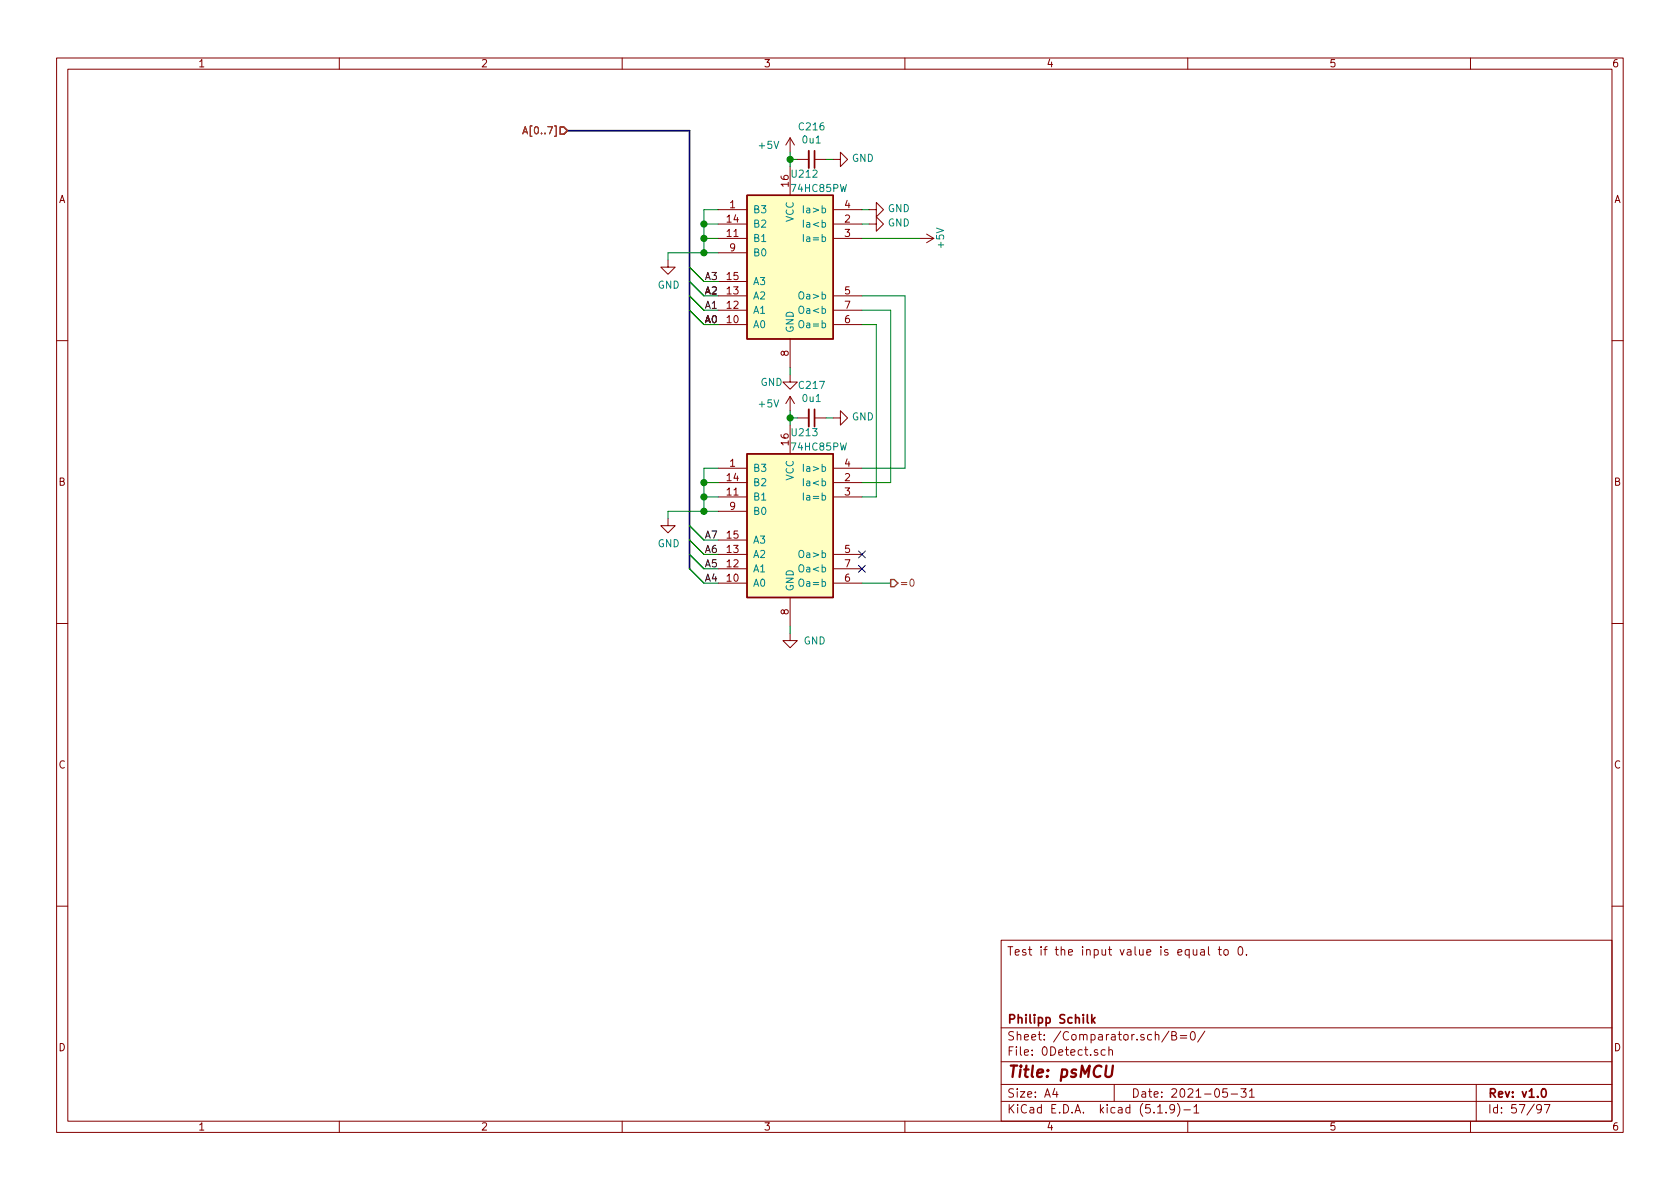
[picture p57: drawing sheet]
<svg xmlns="http://www.w3.org/2000/svg" width="297mm" height="210mm" viewBox="0 0 297 210" stroke-linecap="round" stroke-linejoin="round" font-family="sans-serif">
<defs><g id="words">
<text font-size="2.8" fill="#840000" x="178" y="190.5">Title: psMCU</text>
<g font-size="2.1" fill="#840000">
<text x="178" y="169">Test if the input value is equal to 0.</text>
<text x="178" y="184">Sheet: /Comparator.sch/B=0/</text>
<text x="178" y="181">Philipp Schilk</text>
<text x="178" y="186.7">File: 0Detect.sch</text>
<text x="178" y="196.9">KiCad E.D.A. kicad (5.1.9)-1</text>
<text x="178" y="194.1">Size: A4</text>
<text x="200" y="194.1">Date: 2021-05-31</text>
<text x="263" y="194.1">Rev: v1.0</text>
<text x="263" y="196.9">Id: 57/97</text>
</g>
<g font-size="1.8" fill="#840000">
<text x="35" y="11.9">1</text>
<text x="85" y="11.9">2</text>
<text x="135" y="11.9">3</text>
<text x="185" y="11.9">4</text>
<text x="235" y="11.9">5</text>
<text x="285" y="11.9">6</text>
<text x="10.4" y="35.9">A</text>
<text x="139.4" y="33" transform="rotate(-90 139.4 33)">16</text>
<text x="285.4" y="35.9">A</text>
<text x="128.6" y="41.9">11</text>
<text x="128.6" y="39.4">14</text>
<text x="129.1" y="36.8">1</text>
<text x="149.4" y="39.4">2</text>
<text x="149.4" y="41.9">3</text>
<text x="149.4" y="36.8">4</text>
<text x="129.1" y="44.4">9</text>
<text x="128.6" y="52.1">13</text>
<text x="128.6" y="49.5">15</text>
<text x="149.4" y="52.1">5</text>
<text x="128.6" y="57.1">10</text>
<text x="128.6" y="54.6">12</text>
<text x="149.4" y="57.1">6</text>
<text x="149.4" y="54.6">7</text>
<text x="139.4" y="63" transform="rotate(-90 139.4 63)">8</text>
<text x="129.1" y="82.5">1</text>
<text x="139.4" y="78.7" transform="rotate(-90 139.4 78.7)">16</text>
<text x="149.4" y="82.5">4</text>
<text x="10.4" y="85.9">B</text>
<text x="128.6" y="87.6">11</text>
<text x="128.6" y="85.1">14</text>
<text x="149.4" y="85.1">2</text>
<text x="149.4" y="87.6">3</text>
<text x="285.4" y="85.9">B</text>
<text x="128.6" y="95.2">15</text>
<text x="129.1" y="90.2">9</text>
<text x="128.6" y="100.3">12</text>
<text x="128.6" y="97.8">13</text>
<text x="149.4" y="97.8">5</text>
<text x="149.4" y="100.3">7</text>
<text x="128.6" y="102.9">10</text>
<text x="149.4" y="102.9">6</text>
<text x="139.4" y="108.7" transform="rotate(-90 139.4 108.7)">8</text>
<text x="10.4" y="135.9">C</text>
<text x="285.4" y="135.9">C</text>
<text x="10.4" y="185.9">D</text>
<text x="285.4" y="185.9">D</text>
<text x="35" y="199.9">1</text>
<text x="85" y="199.9">2</text>
<text x="135" y="199.9">3</text>
<text x="185" y="199.9">4</text>
<text x="235" y="199.9">5</text>
<text x="285" y="199.9">6</text>
</g>
<g font-size="1.8" fill="#848400">
<text x="93.4" y="23.7">A[0..7]</text>
<text x="159" y="103.8">=0</text>
</g>
<g font-size="1.8" fill="#008484">
<text x="141.4" y="23.1">C216</text>
<text x="134.3" y="26.3">+5V</text>
<text x="142" y="25.4">0u1</text>
<text x="150.6" y="28.6">GND</text>
<text x="140.1" y="34">74HC85PW</text>
<text x="140.1" y="31.4">U212</text>
<text x="133.1" y="37.7">B3</text>
<text x="133.1" y="40.3">B2</text>
<text x="140.3" y="39.3" transform="rotate(-90 140.3 39.3)">VCC</text>
<text x="142.7" y="40.3">Ia&lt;b</text>
<text x="142.7" y="37.7">Ia&gt;b</text>
<text x="157" y="40.1">GND</text>
<text x="157" y="37.5">GND</text>
<text x="133.1" y="42.8">B1</text>
<text x="133.1" y="45.3">B0</text>
<text x="142.7" y="42.8">Ia=b</text>
<text x="166.9" y="43.8" transform="rotate(-90 166.9 43.8)">+5V</text>
<text x="116.3" y="51">GND</text>
<text x="133.1" y="53">A2</text>
<text x="133.1" y="50.4">A3</text>
<text x="141.8" y="53">Oa&gt;b</text>
<text x="133.1" y="58">A0</text>
<text x="133.1" y="55.5">A1</text>
<text x="140.3" y="58.9" transform="rotate(-90 140.3 58.9)">GND</text>
<text x="141.8" y="58">Oa=b</text>
<text x="141.8" y="55.5">Oa&lt;b</text>
<text x="134.5" y="68.2">GND</text>
<text x="141.4" y="68.8">C217</text>
<text x="142" y="71.1">0u1</text>
<text x="134.3" y="72.1">+5V</text>
<text x="140.1" y="77.1">U213</text>
<text x="150.6" y="74.3">GND</text>
<text x="133.1" y="83.4">B3</text>
<text x="140.1" y="79.7">74HC85PW</text>
<text x="142.7" y="83.4">Ia&gt;b</text>
<text x="133.1" y="88.5">B1</text>
<text x="133.1" y="86">B2</text>
<text x="140.3" y="85" transform="rotate(-90 140.3 85)">VCC</text>
<text x="142.7" y="86">Ia&lt;b</text>
<text x="142.7" y="88.5">Ia=b</text>
<text x="133.1" y="91.1">B0</text>
<text x="116.3" y="96.8">GND</text>
<text x="133.1" y="101.2">A1</text>
<text x="133.1" y="98.7">A2</text>
<text x="133.1" y="96.1">A3</text>
<text x="141.8" y="98.7">Oa&gt;b</text>
<text x="141.8" y="101.2">Oa&lt;b</text>
<text x="133.1" y="103.8">A0</text>
<text x="140.3" y="104.6" transform="rotate(-90 140.3 104.6)">GND</text>
<text x="141.8" y="103.8">Oa=b</text>
<text x="142.1" y="114">GND</text>
</g>
<g font-size="1.8">
<text x="124.7" y="49.5">A3</text>
<text x="124.7" y="52.1">A2</text>
<text x="124.7" y="57.1">A0</text>
<text x="124.7" y="54.6">A1</text>
<text x="124.7" y="95.2">A7</text>
<text x="124.7" y="100.3">A5</text>
<text x="124.7" y="97.8">A6</text>
<text x="124.7" y="102.9">A4</text>
</g>
</g></defs>
<g fill="none" stroke="#840000" stroke-width=".18">
<path d="M10 10.3h277v189.9h-277zM12 12.2h273v186.1h-273zM60 10.3v1.9M110 10.3v1.9M160 10.3v1.9M210 10.3v1.9M260 10.3v1.9M127 37.1h5.1M127 39.6h5.1M139.7 24.4v2.5M139.7 29.5v5M139.7 24.4l-.8 1.2"/>
<path d="M139.7 24.4l.8 1.2M141 28.2h2M144 28.2h2M147.3 28.2h1.3v-1.3l1.3 1.3-1.3 1.3v-1.3M147.3 37.1h5.1M147.3 39.6h5.1M153.7 39.6h1.2v-1.3l1.3 1.3-1.3 1.3v-1.3M153.7 37.1h1.2v-1.3l1.3 1.3-1.3 1.2v-1.2M118.1 46v1.2h1.3l-1.3 1.3-1.3-1.3h1.3M127 42.2h5.1M127 57.4h5.1M127 54.9h5.1"/>
<path d="M127 52.3h5.1M127 49.8h5.1M127 44.7h5.1M139.7 59.9v5.1M147.3 42.2h5.1M147.3 57.4h5.1M147.3 54.9h5.1M147.3 52.3h5.1M162.6 42.2h2.5M163.8 41.4l1.3 .8M165.1 42.2l-1.3 .7M10 60.2h2"/>
<path d="M139.7 66.3v1.3h1.3l-1.3 1.2-1.3-1.2h1.3M139.7 70.1v2.5M139.7 75.2v5.1M139.7 70.1l-.8 1.3M139.7 70.1l.8 1.3M141 73.9h2M144 73.9h2M147.3 73.9h1.3v-1.3l1.3 1.3-1.3 1.3v-1.3M285 60.2h2M118.1 91.7v1.3h1.3l-1.3 1.2-1.3-1.2h1.3M127 82.8h5.1M127 87.9h5.1"/>
<path d="M127 98h5.1M127 85.3h5.1M127 95.5h5.1M127 90.4h5.1M147.3 82.8h5.1M147.3 87.9h5.1M147.3 98h5.1M147.3 85.3h5.1M10 110.3h2M127 103.1h5.1M127 100.6h5.1M139.7 112v1.3h1.3l-1.3 1.2-1.3-1.2h1.3"/>
<path d="M139.7 105.7v5M147.3 103.1h5.1M147.3 100.6h5.1M285 110.3h2M10 160.2h2M177 166.3h108v32h-108zM211 167.9v.9l.4 .1 .2-.1M211.6 167.9v1M212.3 168h.6l.1 .9M213 168.3h-.5l-.3 .2 .3 .4 .5-.1M213.7 167.4v1.3l.2 .2M215.4 167.9h.6"/>
<path d="M215.6 167.4v1.3l.4 .2M216.5 168l.2-.1 .4 .1 .1 .6-.2 .2-.3 .1-.2-.1zM219 167.6l.4-.2a.94 .94 0 0 1 0 1.5l-.5-.3v-.6zM220.4 168.8v.1M285 160.2h2M60 198.3v1.9M110 198.3v1.9M160 198.3v1.9M177 194.8h108M177 191.8h108M177 187.8h108M177 181.8h108"/>
<path d="M186.5 192.5l-.4 1h1M186.8 193v1M195.4 185.7l-.4-.1-.3 .3 .1 .6 .2 .1 .4-.1M196.1 185.7a.37 .37 0 0 1 .6 .1v.8M196.1 185.1v1.5M197 191.8v3M204.7 196.8h.8M206.2 196.7v.1M206.7 182.3l-1.3 2M207.2 183.1l.7-.1 .1-.3-.2-.2-.6-.1v1.5h.5l.4-.3a.41 .41 0 0 0-.4-.5M207.7 196l-.1 .1a.48 .48 0 0 1-.6 .1l-.2-.2 .2-.6a.48 .48 0 0 1 .6 .1 1.27 1.27 0 0 1-.2 1.2l-.4 .1M208.2 195.1a1.71 1.71 0 0 1 0 2.3"/>
<path d="M208.7 183.1h1.1M208.7 183.6h1.1M209.3 196.3h1.2M210 198.3v1.9M210.7 182.5l.1-.1a.8 .8 0 0 1 .5 .8 .8 .8 0 0 1-.5 .7 1 1 0 0 1-.1-1.4zM211.1 195.8l.4-.5v1.5M211.1 196.8h.9M213 182.3l-1.2 2M217 192.5h-.7l-.1 .7 .2-.1 .5 .1 .1 .2v.5l-.2 .1-.6-.1M217.7 193.5h1.1M219.4 192.5h.9l-.5 .6 .5 .1v.7l-.3 .1-.6-.1M220.9 193l.4-.5v1.5"/>
<path d="M220.9 194h.9M260 198.3v1.9M261 191.8v6.5M272.5 196l-.1 .2a.48 .48 0 0 1-.6-.1v-.6a.48 .48 0 0 1 .6-.1l.1 .1a1.19 1.19 0 0 1-.2 1.2l-.5 .1M273 195.3h1l-.6 1.5"/>
</g>
<path d="M144 26.7v3M144 72.4v3M192.3 179.4v1.3l.2 .2M193 179.4v1.5M193.6 179.9l-.6 .6M193.2 180.4l.4 .5M272.7 192.7l.2-.2a.81 .81 0 0 1 .6 .6 .81 .81 0 0 1-.3 .8l-.2 .1a.79 .79 0 0 1-.3-1.3z" fill="none" stroke="#840000" stroke-width=".3"/>
<path d="M195.6 188.4l-.2 1.7 .2 .2a.66 .66 0 0 0 1-.2l.2-1.7" fill="none" stroke="#840000" stroke-width=".41"/>
<path d="M143 26.7v3M143 72.4v3" fill="none" stroke="#840000" stroke-width=".33"/>
<g fill="#ffffc2" stroke="#ffffc2" stroke-width=".18">
<path d="M132.1 80.3h15.2v25.4h-15.2z"/>
<path d="M132.1 34.5h15.2v25.4h-15.2z"/>
</g>
<path d="M132.1 34.5h15.2v25.4h-15.2zM132.1 80.3h15.2v25.4h-15.2z" fill="none" stroke="#840000" stroke-width=".25"/>
<path d="M142 36.4v1.2M142 38.9v1.3M141.3 51.8l.3-.2a.47 .47 0 0 1 .5 .4l-.1 .7-.2 .2-.4-.1a1 1 0 0 1-.1-1zM141.3 56.9l.3-.2a.47 .47 0 0 1 .5 .4l-.1 .7-.2 .2-.4-.1a1 1 0 0 1-.1-1zM141.3 54.3l.3-.2a.47 .47 0 0 1 .5 .5l-.1 .6-.2 .2h-.4a1 1 0 0 1-.1-1.1zM142 41.4v1.3M141.3 97.5l.3-.2a.47 .47 0 0 1 .5 .5l-.1 .6-.2 .2-.4-.1a1 1 0 0 1-.1-1zM142 82.1v1.3M142 84.6v1.3M142 87.2v1.2M141.3 102.6l.3-.2a.47 .47 0 0 1 .5 .4l-.1 .7-.2 .2-.4-.1a1 1 0 0 1-.1-1zM141.3 100l.3-.1a.47 .47 0 0 1 .5 .4l-.1 .7-.2 .1h-.4a1 1 0 0 1-.1-1.1z" fill="none" stroke="#008484" stroke-width=".18"/>
<path d="M100.3 23.1h21.6v77.5" fill="none" stroke="#000084" stroke-width=".3"/>
<g fill="none" stroke="#008400" stroke-width=".18">
<path d="M124.5 39.6h2.5M127 37.1h-2.5v7.6M139.7 28.2h1.3M139.7 26.9v2.6M146 28.2h1.3M152.4 37.1h1.3M152.4 39.6h1.3M121.9 54.9l2.6 2.5M121.9 52.3l2.6 2.6M121.9 49.8l2.6 2.5M121.9 47.2l2.6 2.6M124.5 42.2h2.5"/>
<path d="M127 44.7h-8.9v1.3M152.4 57.4h2.5v30.5h-2.5M152.4 52.3h7.6v30.5h-7.6M152.4 54.9h5.1v30.4h-5.1M152.4 42.2h10.2M139.7 65v1.3M139.7 72.6v2.6M139.7 73.9h1.3M146 73.9h1.3M121.9 93l2.6 2.5M121.9 95.5l2.6 2.5M121.9 98l2.6 2.6"/>
<path d="M124.5 87.9h2.5M124.5 85.3h2.5M127 82.8h-2.5v7.6M127 90.4h-8.9v1.3M121.9 100.6l2.6 2.5M139.7 110.7v1.3M152.4 103.1h5.1"/>
</g>
<path d="M92.4 23.7l.5-1.3 .4 1.3M92.6 23.3h.5M161 102.5l.2-.1a.67 .67 0 0 1 .4 .6 .67 .67 0 0 1-.4 .7l-.3-.3v-.2z" fill="none" stroke="#848400" stroke-width=".18"/>
<path d="M99.1 22.5h.6l.6 .6-.6 .6h-.6zM157.5 102.5h.6l.6 .6-.6 .7h-.6z" fill="none" stroke="#848400" stroke-width=".25"/>
<g fill="#008400" stroke="#008400" stroke-width=".25">
<circle cx="124.5" cy="39.6" r=".51"/>
<circle cx="139.7" cy="73.9" r=".51"/>
<circle cx="124.5" cy="42.2" r=".51"/>
<circle cx="124.5" cy="44.7" r=".51"/>
<circle cx="124.5" cy="90.4" r=".51"/>
<circle cx="139.7" cy="28.2" r=".51"/>
<circle cx="124.5" cy="87.9" r=".51"/>
<circle cx="124.5" cy="85.3" r=".51"/>
</g>
<path d="M151.8 97.4l1.2 1.2M151.8 100l1.2 1.2M153 97.4l-1.2 1.2M153 100l-1.2 1.2" fill="none" stroke="#000084" stroke-width=".18"/>
<use href="#words"/>
</svg>
